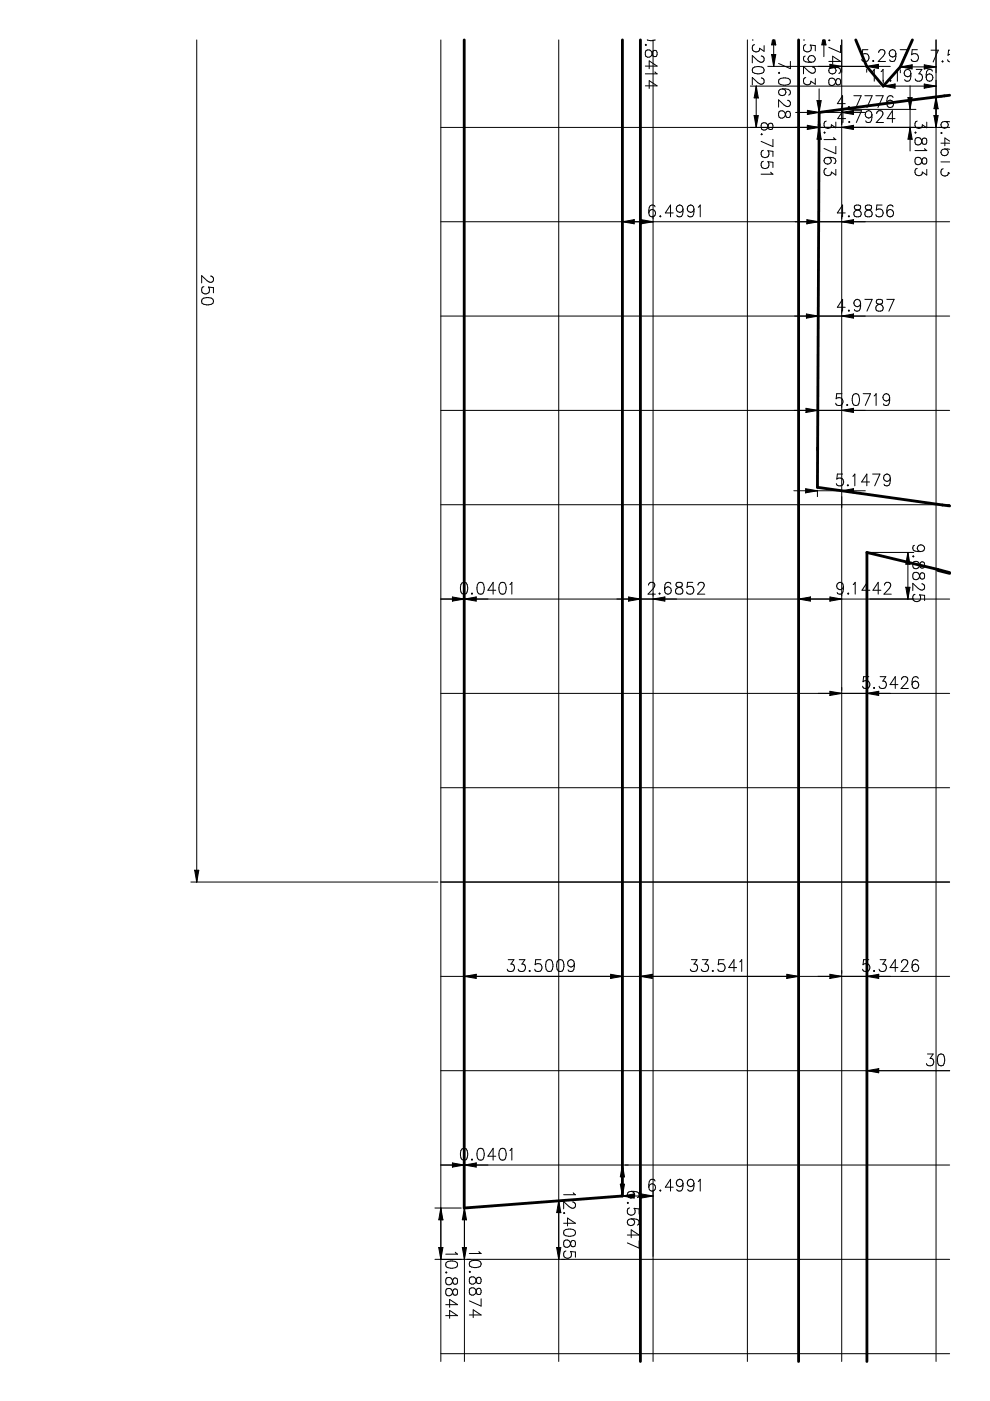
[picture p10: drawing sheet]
<svg xmlns="http://www.w3.org/2000/svg" width="210mm" height="297mm" viewBox="0 0 210 297" stroke-linecap="round" stroke-linejoin="round" font-family="sans-serif">
<g fill="none" stroke="#000" stroke-width=".21">
<path d="M41.7 8.5v178.5M93.5 8.5v280.2M98.5 8.5v280.2M118.5 8.5v280.2M136.8 14h2.5l-1.7-1.1v1.7M136.8 18.2h2.5l-1.7-1.1v1.7M136.9 9.4l.1 .1-.1 .1zM136.9 10.8a.77 .77 0 0 1 .8-.2 .77 .77 0 0 1 .5 .6l.2 .5a.53 .53 0 0 0 .8 .2 .82 .82 0 0 0-.3-1.2l-.4 .1-.1 .2a.9 .9 0 0 1-.4 1 .9 .9 0 0 1-1.1-.1zM137.2 8.5l.7 .1 1-.1M138.5 8.5v280.2M138.8 15.2l.5 .5h-2.5M158.5 8.5v280.2"/>
<path d="M159.1 18.3h27.5M159.6 8.5h.1M159.6 14.5a2.03 2.03 0 0 1 2.3 0 .7 .7 0 0 1-.4 1 2.25 2.25 0 0 1-1.9-.2zM160 9.5a.79 .79 0 0 0-.2 1.3 .79 .79 0 0 0 1.3-.6l.9 .7v-1.2M160.3 18.8l.3 1.9h-.6zM160.3 18.3l-.4 2.5h.9M160.3 19.4l.2 1.2h-.3zM160.3 18.3v8.7M160.3 18.3l.5 2.5M160.3 19.9v.6M161.4 11.9l.5 .2 .1 .7a.63 .63 0 0 1-.9 .3l-1.6-1.3v1.5M161.4 16.5l.5 .3 .1 .6a.62 .62 0 0 1-.9 .4l-1.6-1.4v1.6"/>
<path d="M162.8 14.1h26M163.6 11.6l.4 2.5M163.6 11.6h.9l-.5 2.5M163.6 11.6l.4 .3M163.7 11.7h.6l-.3 1.8zM163.8 8.5l-.2 1h.9M163.9 11.8h.3l-.2 1.2zM163.9 8.5l-.2 .9h.6l-.1-.9M164 8.5l-.1 .8h.3l-.1-.8M164 11.9v.5zM164 8.5v5.6M164 8.7v.5z"/>
<path d="M164 9.2l.5 .3M164.3 8.5l.2 1M165.2 15.3l.1 .2-.1 .1zM165.2 16.9a2.02 2.02 0 0 1 2.3 0 .7 .7 0 0 1-.4 1 2.25 2.25 0 0 1-1.9-.2zM165.9 18.8a1.27 1.27 0 0 1 1.7 .7l-.1 .5-.3 .2M167.6 13v1.6l-2.5-1.1M170.4 8.5h.1M170.7 11.9a.69 .69 0 0 0-.2 1l.3 .2 1.2 .1M170.8 9.5a.83 .83 0 0 0-.2 1.2 .83 .83 0 0 0 1.2 .1 .83 .83 0 0 0 0-1.2l1.1 .1v1.1M170.8 16.4a.79 .79 0 0 0-.1 1.4 .79 .79 0 0 0 1.2-.6l1 .7v-1.2M172.3 14.2l.4 .3 .2 .6a.63 .63 0 0 1-1 .3l-1.5-1.3v1.6M173.7 18.8v13.2"/>
<path d="M174.4 8.5l-.2 1h.9M174.5 8.5l-.1 .9h.6l-.2-.9M174.7 8.7v.5zM174.7 9.2l.4 .3M174.7 8.5l.1 .8h-.3l.1-.8 .1 3.5M174.9 8.5l.2 1M175.7 13h2.5l-1.7-1.1v1.7M175.8 8.5v.1l.1-.1M175.8 16.8a.77 .77 0 0 1 .8-.2 .77 .77 0 0 1 .5 .6l.2 .5a.53 .53 0 0 0 .8 .2 .82 .82 0 0 0-.3-1.2l-.4 .1-.1 .2a.9 .9 0 0 1-.4 1 .9 .9 0 0 1-1.1-.1zM176 13.6l2.5 .5-2.5 .4zM176.1 13.8l1.8 .3-1.8 .3zM176.1 14.4l-.1 .1"/>
<path d="M176.2 13.9l1.2 .2-1.2 .1zM176.2 14.2l-.1 .2M176.3 14.1h.5zM176.3 14.1l-.1 .1M176.5 14.2a1.27 1.27 0 0 1 1.7 .7l-.1 .6-.3 .1M176.5 14.2a.74 .74 0 0 1 .6 1 .74 .74 0 0 1-1 .5 .74 .74 0 0 1-.3-1.1l.3-.3M176.5 14.2l-.4 .1M178.2 9.6v1.5l-2.5-1.1M178.5 8.5v280.2M183.8 14.7v.6M183.8 14.1l2.5-.5v.9zM184 10.5h-1.1l-.1 1.1a.83 .83 0 0 1 1.2 0 .83 .83 0 0 1-.1 1.2 .83 .83 0 0 1-1.2-.2"/>
<path d="M184.3 14.1l1.9-.3v.6zM184.9 14.1l1.2-.2v.3zM185 15.2l.4-.5v2.5M185.2 12.8v.2l-.2-.1zM185.4 14.1h.6zM186.3 13.6l-.3 .5M186.3 11.1l.2-.4 .7-.2a.62 .62 0 0 1 .3 1l-1.3 1.5h1.5M186.8 15.2l.4-.5v2.5M187.3 18.3h11.2M187.3 17v.6M187.8 18.3l1.9-.3v.6zM188.4 18.3l1.2-.2v.3z"/>
<path d="M188.8 17v.2l-.1-.1zM188.9 18.3h.6zM189.8 17.8l-2.5 .5M189.8 17.8v.9l-2.5-.4M189.8 17.8l-.3 .4M189.9 15.2l.4-.5v2.5M190 11.4a1.28 1.28 0 0 1-.7 1.6l-.5-.1-.2-.2M190.9 10.5h1.5l-1.1 2.5M190.9 14.2h7.6M190.9 14.8v.6M191.4 14.2l1.9-.3v.6zM192 14.2l1.2-.2v.3z"/>
<path d="M192.5 14.2h.6zM193 18.2v13.8M193.1 15.6a1.28 1.28 0 0 1-.6 1.6l-.6-.1-.1-.2M193.4 13.7v.9l-2.5-.4M193.4 13.7l-2.5 .5M193.4 13.7l-.3 .5M194.3 14.7h1.2l-.7 1a.79 .79 0 0 1 .6 1.2 .79 .79 0 0 1-1.4-.2M194.5 10.5h-1.1l-.1 1.1a.83 .83 0 0 1 1.2 0 .83 .83 0 0 1-.1 1.2 .83 .83 0 0 1-1.2-.2M196.1 18l1.8 .3-1.8 .3zM196.1 13.9l1.8 .3-1.8 .3zM196.2 18.4l-.2 .3M196.2 18.1l1.2 .2-1.2 .1z"/>
<path d="M196.2 14l1.2 .2-1.2 .1zM196.2 14.3l-.2 .3M196.3 18.3l-.1 .1M196.3 18.2l.5 .1zM196.3 14.2h.5zM196.3 14.2l-.1 .1M197.4 10.6h1.5l-1.1 2.5M197.7 15.1a.65 .65 0 0 0-1-.3l-.2 .4-.1 1.2M198.5 8.5v280.2M198.5 18.3l-2.5 .4M198.5 18.3l-2.5-.5v.9M198.5 14.2l-2.5-.5v.9"/>
<path d="M198.5 14.2l-2.5 .4M199.9 12.9v.2l-.2-.1zM200.9 12.7l.2 .3 .2 .1M201.3 10.6h-.2l-.1 1.1 .3-.2M93.5 27h107.8M159.9 24.5h.9l-.5 2.5M159.9 24.5l.4 2.5M159.9 24.5l.4 .3M160 24.6h.6l-.3 1.9zM160.2 24.7h.3l-.2 1.2zM160.3 24.8h.1M160.3 24.8v.6"/>
<path d="M160.3 20.5h.1M160.3 20.5l.5 .3M161.5 26.3a.77 .77 0 0 1 .8-.2 .77 .77 0 0 1 .5 .6l.1 .4a.53 .53 0 0 0 .9 .3 .82 .82 0 0 0-.3-1.3l-.5 .2-.1 .2a.9 .9 0 0 1-.4 .9 .9 .9 0 0 1-1 0zM161.5 28.4l.1 .1-.1 .1zM161.9 31.9a.83 .83 0 0 0-.3 1.2 .83 .83 0 0 0 1.2 .1 .83 .83 0 0 0 0-1.2l1.1 .1v1.1M161.9 34.2a.83 .83 0 0 0-.3 1.2 .83 .83 0 0 0 1.2 .1 .83 .83 0 0 0 0-1.2l1.1 .1v1.1M163.4 36.5l.5 .4h-2.5M163.9 29.5v1.6l-2.5-1.1M165.2 23.7a.77 .77 0 0 1 .8-.2 .77 .77 0 0 1 .5 .7l.1 .4a.53 .53 0 0 0 .9 .2 .82 .82 0 0 0-.3-1.2l-.5 .1-.1 .2a.9 .9 0 0 1-.4 1 .9 .9 0 0 1-1-.1zM167 21.3l.5 .2 .1 .7a.62 .62 0 0 1-1 .3l-1.5-1.3v1.5M168.7 23.8h14.8M171.2 23.4l2.5 .4-2.5 .5z"/>
<path d="M171.3 26.7l1.8 .3-1.8 .3zM171.3 23.5l1.8 .3-1.8 .3zM171.4 26.9l1.2 .1-1.2 .2zM171.4 23.7l1.2 .1-1.2 .2zM171.5 27l-.3 .5M171.5 27h.5zM171.5 23.8h.5zM171.5 23.8l-.3 .5M173.2 21.3h.9l-.4 2.5zM173.2 21.3l.5 .3M173.4 21.4h.6l-.3 1.9zM173.5 21.5h.3l-.1 1.2z"/>
<path d="M173.7 21.6v.6zM173.7 27l.4 2.5M173.7 27l-.5 2.5h.9M173.7 27.6l.3 1.8h-.6zM173.7 28.1l.1 1.2h-.3zM173.7 28.7v.5zM173.7 27l-2.5-.4v.9M173.7 27l-2.5 .5M173.7 29.2l.4 .3M173.7 22.6v.6M174.8 28l.1 .1-.1 .1zM175.2 25.7a.79 .79 0 0 0-.2 1.4 .79 .79 0 0 0 1.3-.6l.9 .6v-1.2"/>
<path d="M175.2 35.7a.79 .79 0 0 0-.2 1.4 .79 .79 0 0 0 1.3-.6l.9 .6v-1.2M175.5 33.4a1.27 1.27 0 0 1 1.7 .6l-.1 .6-.3 .1M176.7 29.2l.5 .4h-2.5M177.2 31v1.6l-2.5-1.1M178.5 23.8l2.5-.4v.9zM178.5 27l2.5-.4v.9zM179 23.8l1.9-.3v.6zM179 27l1.9-.3v.6zM179.1 23.2h15.1M179.2 22h-1.7l1.1-1.7v2.5M179.3 25.1h-1.7l1.1-1.6v2.5M179.6 23.8l1.2-.1v.3z"/>
<path d="M179.6 27l1.2-.1v.3zM180 22.6v.2l-.1-.1zM180.1 25.7v.3l-.2-.1zM180.1 23.8h.6zM180.1 27h.6zM181 26.6l-.3 .4M181 23.4l-.3 .4M181 20.3h1.6l-1.1 2.5M181.1 23.5h1.6l-1.1 2.5M183.4 20.3h1.5l-1.1 2.5M184.9 24.3a1.28 1.28 0 0 1-.7 1.7l-.5-.1-.2-.3M185.7 20.3h1.5l-1.1 2.5"/>
<path d="M185.9 24.1l.2-.5 .7-.1a.62 .62 0 0 1 .3 .9l-1.3 1.6h1.5M189.4 20.7a.65 .65 0 0 0-1.1-.3l-.2 .4-.1 1.2M189.8 25.1h-1.7l1.1-1.6v2.5M192.5 20.7h.9l-.4 2.5zM192.5 20.7l.4 .3M192.7 20.8h.6l-.3 1.8zM192.8 20.9h.3l-.1 1.2zM192.9 29.2h.1M192.9 21l.1 .5M192.9 21h.1M193 27l.4 2.5h-.9zM193 27.6l.3 1.8h-.6z"/>
<path d="M193 28.1l.1 1.2h-.3zM193 28.7v.5M193 29.2l.4 .3M194.1 33.6a.77 .77 0 0 1 .8-.2 .77 .77 0 0 1 .5 .6l.1 .5a.53 .53 0 0 0 .9 .2 .82 .82 0 0 0-.3-1.2l-.5 .1-.1 .2a.9 .9 0 0 1-.4 1 .9 .9 0 0 1-1-.1zM194.1 29.4a.77 .77 0 0 1 .8-.2 .77 .77 0 0 1 .5 .6l.1 .5a.53 .53 0 0 0 .9 .2 .82 .82 0 0 0-.3-1.2l-.5 .1-.1 .2a.9 .9 0 0 1-.4 1 .9 .9 0 0 1-1-.1zM194.1 28l.1 .1-.1 .1zM194.5 25.7a.79 .79 0 0 0-.2 1.4 .79 .79 0 0 0 1.2-.6l1 .6v-1.2M194.5 35.7a.79 .79 0 0 0-.2 1.4 .79 .79 0 0 0 1.2-.6l1 .6v-1.2M196 31.5l.5 .4h-2.5M198 24.5h.9l-.4 2.5zM198 24.5l.5 .3M198.2 24.6h.6l-.3 1.9z"/>
<path d="M198.3 24.7h.3l-.1 1.2zM198.5 22.8h.1M198.5 24.8v.6M198.5 24.8h.1M198.5 20.6l.4 2.5h-.9zM198.5 21.1l.3 1.9h-.6zM198.5 21.7l.1 1.2h-.3zM198.5 22.2v.6M198.5 22.8l.4 .3M199.1 20.6h.6M199.5 30.4h1.8M199.5 34.3h1.8"/>
<path d="M199.6 28.1l.1 .1-.1 .1zM200 35.8a.79 .79 0 0 0-.2 1.4 .79 .79 0 0 0 1.3-.6l.2 .2M200.3 25.8h1M200.3 31.6l1 .1M201.3 29.9l-1-.6v1.6M44.7 58.5l.4 .3 .2 .6a.62 .62 0 0 1-1 .4l-1.5-1.4v1.6M93.5 47h107.8M132 45.8v.6M132 47l2.5-.4v.9zM132.5 47l1.9-.3v.6zM133.1 47l1.2-.1v.3zM134.2 47h.1"/>
<path d="M134.2 47h-.6M134.5 46.6l-.3 .4M136 46.6l2.5 .4-2.5 .5zM136.1 46.7l1.8 .3-1.8 .3zM136.1 47.3l-.1 .2M136.2 46.9l1.2 .1-1.2 .2zM136.3 47h.1M136.3 47l-.2 .3M136.8 47h-.5M138.9 43.8a.65 .65 0 0 0-1-.2l-.2 .3-.1 1.2M140 45.7v.3l-.1-.1zM142.7 45.1h-1.6l1.1-1.6v2.5"/>
<path d="M144.8 44.3a1.28 1.28 0 0 1-.6 1.7l-.6-.1-.1-.3M147.1 44.3a1.28 1.28 0 0 1-.6 1.7l-.6-.1-.1-.3M148 43.9l.5-.4v2.5M171.1 46.6l2.5 .4-2.5 .5zM171.2 46.7l1.8 .3-1.8 .3zM171.3 46.9l1.2 .1-1.2 .2zM171.4 47l-.3 .5M171.4 47h.1M171.9 47h-.5M173.6 45.8v.6M178.5 47l2.5-.4v.9zM179 47l1.9-.3v.6z"/>
<path d="M179.2 45.1h-1.7l1.1-1.6v2.5M179.6 47l1.2-.1v.3zM180 45.7v.3l-.1-.1zM180.7 47h.1M180.7 47h-.6M181 46.6l-.3 .4M181.3 43.6a.5 .5 0 0 0 .2 .8 .9 .9 0 0 1 .9 .4 .9 .9 0 0 1 0 1.1 .92 .92 0 0 1-1.4-.4 1.19 1.19 0 0 1 1.4-1.2l.1-.5a.8 .8 0 0 0-1.2-.2zM183.6 43.6a.5 .5 0 0 0 .2 .8 .9 .9 0 0 1 1 .4 .9 .9 0 0 1-.1 1.1 .92 .92 0 0 1-1.3-.4 1.2 1.2 0 0 1 1.3-1.2l.1-.5a.8 .8 0 0 0-1.2-.2zM187 43.5h-1.1l-.1 1a.83 .83 0 0 1 1.2 0 .83 .83 0 0 1-.1 1.3 .83 .83 0 0 1-1.2-.3M189.4 43.8a.65 .65 0 0 0-1.1-.2l-.2 .3-.1 1.2M42.9 63.4a2.03 2.03 0 0 1 2.2 0 .7 .7 0 0 1-.3 1.1 2.25 2.25 0 0 1-1.9-.2zM43.2 60.8a.83 .83 0 0 0-.2 1.2 .83 .83 0 0 0 1.2 .1 .83 .83 0 0 0 0-1.2l1.1 .1v1.1"/>
<path d="M93.5 67h107.8M171 66.6l2.5 .4-2.5 .5zM171.1 66.7l1.8 .3-1.8 .3zM171.2 66.9l1.2 .1-1.2 .2zM171.3 67l-.3 .5M171.3 67h.1M171.8 67h-.5M173.5 65.8v.6M178.5 67l2.5-.4v.9zM179 67l1.9-.3v.6zM179.2 65.1h-1.7l1.1-1.6v2.5M179.6 67l1.2-.1v.3z"/>
<path d="M180 65.7v.3l-.1-.1zM180.7 67h.1M180.7 67h-.6M181 66.6l-.3 .4M182.5 64.3a1.28 1.28 0 0 1-.7 1.7l-.5-.1-.2-.3M183.4 63.5h1.5l-1.1 2.5M185.9 63.6a.5 .5 0 0 0 .2 .8 .9 .9 0 0 1 1 .4 .9 .9 0 0 1-.1 1.1 .92 .92 0 0 1-1.3-.4 1.19 1.19 0 0 1 1.3-1.2l.1-.5a.8 .8 0 0 0-1.2-.2zM188 63.5h1.6l-1.1 2.5M93.5 87h107.8M170.9 86.6l2.5 .4-2.5 .5zM171 86.7l1.8 .3-1.8 .3zM171.1 86.9l1.2 .1-1.2 .2z"/>
<path d="M171.1 87.2l-.2 .3M171.2 87l-.1 .2M171.2 87h.5zM173.4 85.8v.6M178.5 87l2.5-.4v.9zM178.5 83.5h-1.1l-.1 1a.83 .83 0 0 1 1.2 0 .83 .83 0 0 1-.1 1.3 .83 .83 0 0 1-1.2-.3M179 87l1.9-.3v.6zM179.6 87l1.2-.1v.3zM179.6 85.7v.3l-.1-.1zM180.1 87h.6zM181 86.6l-.3 .4M181 83.6a.7 .7 0 0 1 1.1 .3 2.25 2.25 0 0 1-.2 2 .77 .77 0 0 1-1.1-.4 2.21 2.21 0 0 1 .2-1.9z"/>
<path d="M183 83.5h1.6l-1.1 2.5M185.3 83.9l.5-.4v2.5M188.6 84.3a1.28 1.28 0 0 1-.6 1.7l-.6-.1-.1-.3M93.5 107h107.8M168.3 104.1h15.2M170.8 103.6l2.5 .5-2.5 .4zM170.9 103.8l1.9 .3-1.9 .2zM171 103.9l1.2 .2-1.2 .1zM171.1 104.1l-.3 .4M171.1 104v.1M171.7 104.1h-.6M173.3 104v1.3"/>
<path d="M178.5 104.1l2.5-.5v.9zM178.6 100.5h-1.1l-.1 1.1a.83 .83 0 0 1 1.3 0 .83 .83 0 0 1-.2 1.2 .83 .83 0 0 1-1.2-.3M179 104.1l1.9-.3v.5zM179.6 104.1l1.2-.2v.3zM179.8 102.8v.2l-.1-.1zM180.7 104l-.6 .1M180.7 104v.1M180.8 101l.4-.5v2.5M181 103.6l-.3 .4M184.4 102.2h-1.7l1.1-1.7v2.5M184.4 117.1h9.3M185 100.5h1.6l-1.1 2.5"/>
<path d="M188.8 101.4a1.28 1.28 0 0 1-.7 1.6l-.5-.1-.2-.2M192.5 117.1v9.9M192.5 117.1l.4 2.5M192.5 117.1l-.4 2.5h.8M192.5 117.7l.3 1.8h-.6zM192.5 118.2l.1 1.2h-.3zM192.5 118.8v.5zM192.5 119.3l.4 .3M193.6 119.2a.77 .77 0 0 1 .8-.2 .77 .77 0 0 1 .6 .7l.1 .4a.53 .53 0 0 0 .8 .2 .82 .82 0 0 0-.2-1.2l-.5 .1-.1 .3a.9 .9 0 0 1-.4 .9 .9 .9 0 0 1-1.1-.1zM193.6 117.9l.2 .1-.2 .1zM193.9 115.6a.69 .69 0 0 0-.3 1l.4 .2 1.2 .1M93.4 127h107.9"/>
<path d="M96 126.7l1.9 .3-1.9 .3zM96.1 126.9l1.2 .1-1.2 .2zM96.2 127l-.3 .5M96.2 127h.1M96.8 127h-.6M98 123.6a.7 .7 0 0 1 1 .3 2.25 2.25 0 0 1-.2 2 .77 .77 0 0 1-1.1-.4 2.21 2.21 0 0 1 .3-1.9zM98.4 125.8v.6M99 127l1.9-.3v.6zM99.6 127l1.2-.1v.3zM100.1 125.7v.3l-.1-.1zM100.7 127h.1M100.7 127h-.6"/>
<path d="M101 126.6v.9l-5.1-.9v.9M101 126.6l-5.1 .9M101 126.6l-.3 .4M101.5 123.6a.7 .7 0 0 1 1 .3 2.25 2.25 0 0 1-.1 2 .77 .77 0 0 1-1.2-.4 2.2 2.2 0 0 1 .3-1.9zM105.1 125.1h-1.6l1.1-1.6v2.5M106.1 123.6a.7 .7 0 0 1 1.1 .3 2.25 2.25 0 0 1-.2 2 .77 .77 0 0 1-1.1-.4 2.21 2.21 0 0 1 .2-1.9zM108.1 123.9l.4-.4v2.5M133.3 126.6l2.5 .4-2.5 .5zM133.4 126.7l1.8 .3-1.8 .3zM133.5 126.9l1.2 .1-1.2 .2zM133.6 127l-.3 .5M133.6 127h.1"/>
<path d="M134.1 127h-.5M135.8 125.8v.6M137.5 124.1l.2-.5 .7-.1a.62 .62 0 0 1 .3 .9l-1.3 1.6h1.5M138.5 127l2.5-.4v.9zM139 127l1.9-.3v.6zM139.6 127l1.2-.1v.3zM139.9 125.7v.3l-.2-.1zM140.7 127h-.6M140.7 127h.1M141 126.6l-.3 .4M142.2 123.8a.65 .65 0 0 0-1-.2l-.2 .3-.1 1.2M143.5 123.6a.5 .5 0 0 0 .2 .8 .9 .9 0 0 1 .9 .4 .9 .9 0 0 1 0 1.1 .92 .92 0 0 1-1.4-.4 1.2 1.2 0 0 1 1.4-1.2l.1-.5a.8 .8 0 0 0-1.2-.2z"/>
<path d="M146.9 123.5h-1.1l-.1 1a.83 .83 0 0 1 1.2 0 .83 .83 0 0 1-.1 1.3 .83 .83 0 0 1-1.2-.3M148 124.1l.2-.5 .7-.1a.62 .62 0 0 1 .3 .9l-1.3 1.6h1.5M169.3 125.8v.6M169.3 127l2.5-.4v.9zM169.9 127l1.8-.3v.6zM170.4 127l1.2-.1v.3zM171.5 127h-.5M171.5 127h.1M171.8 126.6l-.3 .4M176 126.6l2.5 .4-2.5 .5zM176.1 126.7l1.8 .3-1.8 .3zM176.2 126.9l1.2 .1-1.2 .2z"/>
<path d="M176.2 127.2l-.2 .3M176.3 127h.1M176.3 127l-.1 .2M176.8 127h-.5M178.8 124.3a1.28 1.28 0 0 1-.6 1.7l-.6-.1-.1-.3M179.9 125.7v.3l-.2-.1zM180.9 123.9l.4-.4v2.5M184.4 125.1h-1.6l1.1-1.6v2.5M186.8 125.1h-1.7l1.1-1.6v2.5M187.5 124.1l.3-.5 .6-.1a.62 .62 0 0 1 .3 .9l-1.3 1.6h1.6M192.1 124.5l.4 2.5M192.1 124.5h.8l-.4 2.5"/>
<path d="M192.1 124.5l.4 .3M192.2 124.6h.6l-.3 1.9zM192.3 124.7h.3l-.1 1.2zM192.5 124.8v.6zM193.6 121.6a.77 .77 0 0 1 .8-.2 .77 .77 0 0 1 .6 .6l.1 .5a.53 .53 0 0 0 .8 .2 .82 .82 0 0 0-.2-1.2l-.5 .1-.1 .2a.9 .9 0 0 1-.4 .9 .9 .9 0 0 1-1.1 0zM194 126a.83 .83 0 0 0-.3 1.2 .83 .83 0 0 0 1.3 .2 .83 .83 0 0 0 0-1.3l1 .1v1.1M195.4 123.8l.5 .2 .1 .7a.62 .62 0 0 1-.9 .3l-1.6-1.3v1.5M93.5 147h107.8M176 146.6l2.5 .4-2.5 .5zM176.1 146.7l1.8 .3-1.8 .3zM176.2 146.9l1.2 .1-1.2 .2zM176.3 147h.5z"/>
<path d="M176.3 147l-.3 .5M183.8 147l2.5-.4v.9zM183.8 145.8v.6M184.2 143.5h-1.1l-.1 1a.83 .83 0 0 1 1.2 0 .83 .83 0 0 1-.1 1.3 .83 .83 0 0 1-1.2-.3M184.4 147l1.8-.3v.6zM184.9 147l1.2-.1v.3zM185.3 145.7v.3l-.1-.1zM185.5 147h.5zM186.3 146.6l-.3 .4M186.6 143.5h1.2l-.6 .9a.79 .79 0 0 1 .6 1.3 .79 .79 0 0 1-1.4-.2M190.4 145.1h-1.7l1.1-1.6v2.5M191.1 144.1l.3-.5 .6-.1a.62 .62 0 0 1 .4 .9l-1.4 1.6h1.6"/>
<path d="M194.7 143.8a.65 .65 0 0 0-1-.2l-.2 .3-.1 1.2M93.5 167h107.8M40.5 187h52.3M41.3 184.5l.4 2.5M41.3 184.5h.9l-.5 2.5M41.3 184.5l.4 .3M41.4 184.6h.6l-.3 1.9zM41.6 184.7h.3l-.2 1.2zM41.7 184.8v.6M41.7 184.8h.1M93.5 187h107.8M93.5 207h107.8"/>
<path d="M98.5 207l2.5-.4v.8zM99 207l1.9-.3v.6zM99.6 207l1.2-.1v.3zM100.1 207h.6zM101 206.6l-.3 .4M107.8 203.5h1.2l-.7 .9a.79 .79 0 0 1 .6 1.3 .79 .79 0 0 1-1.4-.2M110.1 203.5h1.2l-.7 .9a.79 .79 0 0 1 .6 1.3 .79 .79 0 0 1-1.3-.2M112.3 205.7v.3l-.1-.1zM114.7 203.5h-1.1l-.1 1a.83 .83 0 0 1 1.2 0 .83 .83 0 0 1-.1 1.3 .83 .83 0 0 1-1.2-.3M116 203.6a.7 .7 0 0 1 1.1 .3 2.25 2.25 0 0 1-.2 2 .77 .77 0 0 1-1.1-.4 2.2 2.2 0 0 1 .2-1.9zM118.4 203.6a.7 .7 0 0 1 1 .3 2.25 2.25 0 0 1-.2 2 .77 .77 0 0 1-1.1-.4 2.21 2.21 0 0 1 .3-1.9zM121.8 204.3a1.28 1.28 0 0 1-.7 1.7l-.5-.1-.2-.3"/>
<path d="M129.5 206.6l2.5 .4-2.5 .4zM129.6 206.7l1.8 .3-1.8 .3zM129.7 206.9l1.2 .1-1.2 .2zM129.8 207l-.3 .4M129.8 207h.5zM132 205.8v.6M135.8 207l2.5-.4v.8zM135.8 205.8v.6M136.3 207l1.9-.3v.6zM136.9 207l1.2-.1v.3zM137.4 207h.6zM138.3 206.6l-.3 .4"/>
<path d="M146.6 203.5h1.2l-.7 .9a.79 .79 0 0 1 .6 1.3 .79 .79 0 0 1-1.3-.2M148.9 203.5h1.2l-.6 .9a.79 .79 0 0 1 .6 1.3 .79 .79 0 0 1-1.4-.2M151.1 205.7v.3l-.1-.1zM153.5 203.5h-1.1l-.1 1a.83 .83 0 0 1 1.2 0 .83 .83 0 0 1-.1 1.3 .83 .83 0 0 1-1.2-.3M156.2 205.1h-1.7l1.1-1.6v2.5M156.8 203.9l.5-.4v2.5M166.8 206.6l2.5 .4-2.5 .4zM166.9 206.7l1.9 .3-1.9 .3zM167 206.9l1.2 .1-1.2 .2zM167.1 207l-.3 .4M167.1 207h.6zM169.3 205.8v.6"/>
<path d="M176 206.6l2.5 .4-2.5 .4zM176.1 206.7l1.8 .3-1.8 .3zM176.2 207.2l-.2 .2M176.2 206.9l1.2 .1-1.2 .2zM176.3 207h.5zM176.3 207l-.1 .2M183.8 207l2.5-.4v.8zM183.8 205.8v.6M184.2 203.5h-1.1l-.1 1a.83 .83 0 0 1 1.2 0 .83 .83 0 0 1-.1 1.3 .83 .83 0 0 1-1.2-.3M184.4 207l1.8-.3v.6zM184.9 207l1.2-.1v.3zM185.3 205.7v.3l-.1-.1z"/>
<path d="M185.5 207h.5zM186.3 206.6l-.3 .4M186.6 203.5h1.2l-.6 .9a.79 .79 0 0 1 .6 1.3 .79 .79 0 0 1-1.4-.2M190.4 205.1h-1.7l1.1-1.6v2.5M191.1 204.1l.3-.5 .6-.1a.62 .62 0 0 1 .4 .9l-1.4 1.6h1.6M194.7 203.8a.65 .65 0 0 0-1-.2l-.2 .3-.1 1.2M93.5 227h107.8M183.8 227l2.5-.4v.8zM183.8 225.8v.6M184.4 227l1.8-.3v.6zM184.9 227l1.2-.1v.3zM186 227h-.5"/>
<path d="M186 227h.1M186.3 226.6l-.3 .4M196.6 223.5h1.2l-.6 .9a.79 .79 0 0 1 .6 1.3 .79 .79 0 0 1-1.4-.2M199.1 223.6a.7 .7 0 0 1 1.1 .3 2.25 2.25 0 0 1-.2 2 .77 .77 0 0 1-1.1-.4 2.21 2.21 0 0 1 .2-1.9zM92.2 256.1h5.6M93.4 247h107.9M93.5 257.2l.1 1.2h-.3zM93.5 256.1l.4 2.5h-.9zM93.5 256.7l.3 1.8h-.6zM93.5 257.8v.5zM93.5 258.3l.4 .3M96 246.7l1.9 .3-1.9 .3z"/>
<path d="M96.1 246.9l1.2 .1-1.2 .2zM96.2 247h.1M96.2 247l-.3 .4M96.8 247h-.6M98 243.6a.7 .7 0 0 1 1 .3 2.25 2.25 0 0 1-.2 2 .77 .77 0 0 1-1.1-.4 2.21 2.21 0 0 1 .3-1.9zM98.4 245.8v.6M98.5 257.2l.1 1.2h-.3zM98.5 256.1l.4 2.5h-.9zM98.5 256.7l.3 1.8h-.6zM98.5 257.8v.5zM98.5 258.3l.4 .3M99 247l1.9-.3v.6z"/>
<path d="M99.1 256.1h.6M99.6 247l1.2-.1v.3zM100.1 245.7v.3l-.1-.1zM100.7 247h.1M100.7 247h-.6M101 246.6v.8l-5.1-.8v.8M101 246.6l-5.1 .8M101 246.6l-.3 .4M101.5 243.6a.7 .7 0 0 1 1 .3 2.25 2.25 0 0 1-.1 2 .77 .77 0 0 1-1.2-.4 2.2 2.2 0 0 1 .3-1.9zM105.1 245.1h-1.6l1.1-1.6v2.5M106.1 243.6a.7 .7 0 0 1 1.1 .3 2.25 2.25 0 0 1-.2 2 .77 .77 0 0 1-1.1-.4 2.21 2.21 0 0 1 .2-1.9zM108.1 243.9l.4-.4v2.5"/>
<path d="M118.5 256.8h.1M118.5 254.6l.4 2.5h-.9zM118.5 255.2l.3 1.8h-.6zM118.5 255.7l.1 1.2h-.3zM118.5 256.3v.5M118.5 256.8l.4 .3M119.1 254.6h.6M119.5 259.4h2.5l-1.7-1.1v1.6M119.6 257.1l.1 .1-.1 .1zM121.4 254.8l.5 .3 .1 .6a.63 .63 0 0 1-.9 .4l-1.6-1.3v1.5M121.5 252.9l.5 .4h-2.5M131.5 251.1l.5 2.5"/>
<path d="M131.5 251.1h.9l-.4 2.5M131.5 251.1l.5 .3M131.7 251.2h.6l-.3 1.8zM131.8 251.3h.3l-.1 1.2zM132 251.4v.5zM132 247v6.6M132 247l.4 2.5M132 247l-.5 2.5h.9M132 247.6l.3 1.8h-.6zM132 248.1l.1 1.2h-.3zM132 248.7v.5zM132 253.6h6.5"/>
<path d="M132 249.2l.4 .3M132.5 253.6l1.9-.3v.6zM133.1 253.6l1.2-.2v.3zM133.1 254.9l.1 .1-.1 .1zM133.5 256.1a.83 .83 0 0 0-.3 1.2 .83 .83 0 0 0 1.3 .1 .83 .83 0 0 0-.1-1.2l1.1 .1v1.1M133.8 252.6a1.27 1.27 0 0 1 1.7 .7l-.1 .5-.3 .1M133.8 258.4a1.27 1.27 0 0 1 1.7 .7l-.1 .5-.3 .1M134.2 253.6h-.6M134.2 253.6h.1M134.5 253.1l-2.5 .5M134.5 253.1v.9l-2.5-.4M134.5 253.1l-.3 .5"/>
<path d="M136.1 253.9l-.1 .1M136.1 253.3l1.8 .3-1.8 .3zM136.2 253.4l1.2 .2-1.2 .1zM136.3 253.6l-.2 .3M136.3 253.6h.1M136.8 253.6h-.5M138.5 253.6l-2.5 .4M138.5 253.6l-2.5-.5v.9M138.9 250.4a.65 .65 0 0 0-1-.2l-.2 .3-.1 1.2M140 252.3v.2l-.1-.1zM142.7 251.7h-1.6l1.1-1.7v2.5M144.8 250.9a1.28 1.28 0 0 1-.6 1.6l-.6-.1-.1-.2"/>
<path d="M147.1 250.9a1.28 1.28 0 0 1-.6 1.6l-.6-.1-.1-.2M148 250.5l.5-.5v2.5M92.2 267h109.1M93 264.5h.9l-.4 2.5zM93 264.5l.5 .3M93.2 264.6h.6l-.3 1.9zM93.3 264.7h.3l-.1 1.2zM93.5 264.8v.6zM94.5 276.6h2.5l-1.7-1.1v1.7M94.5 278.9h2.5l-1.7-1.1v1.7M94.6 267.7a2.02 2.02 0 0 1 2.3 0 .7 .7 0 0 1-.4 1.1 2.25 2.25 0 0 1-1.9-.2zM94.6 271.1a.77 .77 0 0 1 .8-.2 .77 .77 0 0 1 .5 .6l.2 .5a.53 .53 0 0 0 .8 .2 .82 .82 0 0 0-.3-1.2l-.4 .1-.1 .2a.9 .9 0 0 1-.5 .9 .9 .9 0 0 1-1 0z"/>
<path d="M94.6 273.4a.77 .77 0 0 1 .8-.2 .77 .77 0 0 1 .5 .6l.2 .5a.53 .53 0 0 0 .8 .2 .82 .82 0 0 0-.3-1.2l-.4 .1-.1 .2a.9 .9 0 0 1-.5 1 .9 .9 0 0 1-1-.1zM94.6 269.7l.1 .1-.1 .1zM96.5 265.5l.5 .4h-2.5M98 264.5h.9l-.4 2.5zM98 264.5l.5 .3M98.2 264.6h.6l-.3 1.9zM98.3 264.7h.3l-.1 1.2zM98.5 264.8v.6zM99.5 278.8h2.5l-1.7-1.1v1.7M99.6 270.9a.77 .77 0 0 1 .8-.2 .77 .77 0 0 1 .5 .7l.2 .4a.53 .53 0 0 0 .8 .2 .82 .82 0 0 0-.3-1.2l-.4 .1-.1 .3a.9 .9 0 0 1-.5 .9 .9 .9 0 0 1-1-.1zM99.6 267.6a2.02 2.02 0 0 1 2.3 0 .7 .7 0 0 1-.4 1 2.25 2.25 0 0 1-1.9-.2zM99.6 273.3a.77 .77 0 0 1 .8-.2 .77 .77 0 0 1 .5 .6l.2 .4a.53 .53 0 0 0 .8 .3 .82 .82 0 0 0-.3-1.3l-.4 .2-.1 .2a.9 .9 0 0 1-.5 .9 .9 .9 0 0 1-1 0z"/>
<path d="M99.6 269.5l.1 .2-.1 .1zM101.5 265.4l.5 .4h-2.5M102 275.4v1.5l-2.5-1.1M118 264.5h.9l-.4 2.5zM118 264.5l.5 .3M118.2 264.6h.6l-.3 1.9zM118.3 264.7h.3l-.1 1.2zM118.5 264.8v.6M118.5 264.8h.1M119.6 260.9a2.03 2.03 0 0 1 2.3 0 .7 .7 0 0 1-.4 1.1 2.25 2.25 0 0 1-1.9-.2zM119.6 263.1a.77 .77 0 0 1 .8-.2 .77 .77 0 0 1 .5 .7l.2 .4a.53 .53 0 0 0 .8 .2 .82 .82 0 0 0-.3-1.2l-.4 .1-.1 .2a.9 .9 0 0 1-.5 1 .9 .9 0 0 1-1-.1zM120 265.2a.83 .83 0 0 0-.3 1.3 .83 .83 0 0 0 1.3 .1 .83 .83 0 0 0-.1-1.3l1.1 .2v1.1"/>
<path d="M133 261.9h2.5l-1.7-1.2v1.7M135.5 263.1v1.5l-2.5-1.1M93.5 287h107.8"/>
<circle cx="165.8" cy="19.6" r=".75"/>
<circle cx="172.1" cy="12.5" r=".74"/>
<circle cx="189.2" cy="11.3" r=".74"/>
<circle cx="192.4" cy="15.5" r=".74"/>
<circle cx="197.1" cy="16.5" r=".75"/>
<circle cx="175.5" cy="34.1" r=".75"/>
<circle cx="184.1" cy="24.2" r=".74"/>
<circle cx="188.8" cy="22" r=".75"/>
<circle cx="200.3" cy="32.3" r=".75"/>
<circle cx="200.3" cy="26.5" r=".75"/>
<circle cx="138.3" cy="45.2" r=".75"/>
<circle cx="144.1" cy="44.2" r=".74"/>
<circle cx="146.4" cy="44.2" r=".74"/>
<circle cx="188.8" cy="45.2" r=".75"/>
<circle cx="181.7" cy="64.2" r=".74"/>
<circle cx="187.9" cy="84.2" r=".74"/>
<circle cx="188" cy="101.3" r=".74"/>
<circle cx="195.3" cy="116.2" r=".74"/>
<circle cx="141.7" cy="125.2" r=".75"/>
<circle cx="178.1" cy="124.2" r=".74"/>
<circle cx="194.1" cy="145.2" r=".75"/>
<circle cx="121" cy="204.2" r=".74"/>
<circle cx="194.1" cy="205.2" r=".75"/>
<circle cx="133.8" cy="259.2" r=".75"/>
<circle cx="133.8" cy="253.3" r=".75"/>
<circle cx="138.3" cy="251.8" r=".75"/>
<circle cx="144.1" cy="250.8" r=".74"/>
<circle cx="146.4" cy="250.8" r=".74"/>
</g>
<path d="M98.4 8.5v247.6l33.6-2.5v-245.1M135.8 8.5v280.2M169.3 8.5v280.2M181.4 8.5l2.4 5.6 3.5 4.2 3.6-4.1 2.6-5.7M201.3 20.2l-27.6 3.6-.4 79.5 28 4M173.4 95v.4M198.8 120.9l2.5 .7M201.3 121.4l-17.5-4.3v171.6" fill="none" stroke="#000" stroke-width=".6"/>
</svg>
